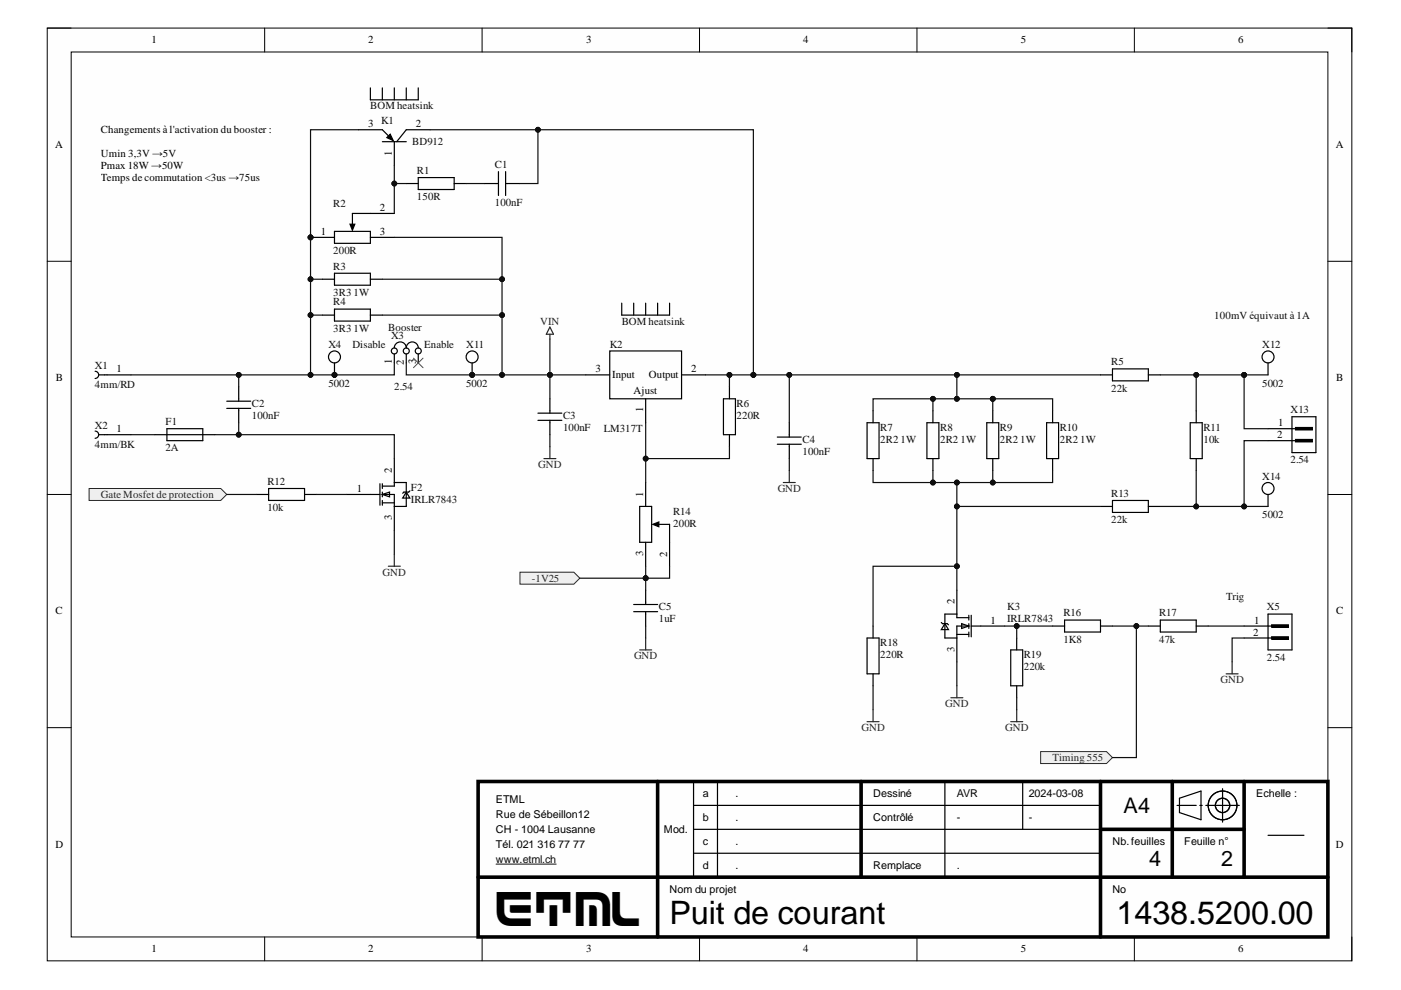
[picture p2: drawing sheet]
<svg xmlns="http://www.w3.org/2000/svg" width="297mm" height="210mm" viewBox="0 0 297 210" stroke-linecap="round" stroke-linejoin="round" font-family="sans-serif">
<defs><g id="words">
<text font-size="8.2" x="105.3" y="196.4">ETML</text>
<g font-size="6.8">
<text x="142" y="195.9">Puit de courant</text>
<text x="236.7" y="195.9">1438.5200.00</text>
</g>
<g font-size="4.6">
<text x="238.2" y="172.3">A4</text>
<text x="243.6" y="183.7">4</text>
<text x="258.9" y="183.7">2</text>
</g>
<g font-size="2.3">
<text x="32.1" y="9.2">1</text>
<text x="78.1" y="9.2">2</text>
<text x="124.3" y="9.2">3</text>
<text x="170.3" y="9.2">4</text>
<text x="216.4" y="9.2">5</text>
<text x="262.5" y="9.2">6</text>
<text x="21.4" y="28.2">Changements à l'activation du booster :</text>
<text x="78.1" y="27">3</text>
<text x="88.2" y="27">2</text>
<text x="11.7" y="31.4">A</text>
<text x="21.4" y="33.3">Umin 3,3V →5V</text>
<text x="21.4" y="35.8">Pmax 18W →50W</text>
<text x="83.1" y="33" transform="rotate(-90 83.1 33)">1</text>
<text x="283.2" y="31.4">A</text>
<text x="21.4" y="38.4">Temps de commutation &lt;3us →75us</text>
<text x="80.5" y="44.7">2</text>
<text x="68" y="49.8">1</text>
<text x="80.5" y="49.8">3</text>
<text x="83.1" y="77.2" transform="rotate(-90 83.1 77.2)">1</text>
<text x="85.6" y="77.3" transform="rotate(-90 85.6 77.3)">2</text>
<text x="88.2" y="77.3" transform="rotate(-90 88.2 77.3)">3</text>
<text x="11.8" y="80.8">B</text>
<text x="24.7" y="79">1</text>
<text x="126.2" y="79">3</text>
<text x="129.8" y="80.2">Input</text>
<text x="134.3" y="83.5">Ajust</text>
<text x="137.6" y="80.2">Output</text>
<text x="146.5" y="79">2</text>
<text x="283.3" y="80.8">B</text>
<text x="136.4" y="87.4" transform="rotate(-90 136.4 87.4)">1</text>
<text x="24.7" y="91.6">1</text>
<text x="270.8" y="92.9">2</text>
<text x="271" y="90.4">1</text>
<text x="83.1" y="100.3" transform="rotate(-90 83.1 100.3)">2</text>
<text x="75.6" y="104.3">1</text>
<text x="136.4" y="105.3" transform="rotate(-90 136.4 105.3)">1</text>
<text x="83.1" y="110.3" transform="rotate(-90 83.1 110.3)">3</text>
<text x="136.4" y="117.9" transform="rotate(-90 136.4 117.9)">3</text>
<text x="141.5" y="118.1" transform="rotate(-90 141.5 118.1)">2</text>
<text x="11.8" y="130.3">C</text>
<text x="202.4" y="128.2" transform="rotate(-90 202.4 128.2)">2</text>
<text x="283.3" y="130.3">C</text>
<text x="210" y="132.2">1</text>
<text x="265.7" y="134.7">2</text>
<text x="265.9" y="132.2">1</text>
<text x="202.4" y="138.2" transform="rotate(-90 202.4 138.2)">3</text>
<text x="105.2" y="173.4">Rue de Sébeillon12</text>
<text x="105.2" y="170.2">ETML</text>
<text x="149" y="169">a</text>
<text x="155.9" y="169">.</text>
<text x="185.1" y="169">Dessiné</text>
<text x="202.9" y="169">AVR</text>
<text x="218.1" y="169">2024-03-08</text>
<text x="266.3" y="169">Echelle :</text>
<text x="11.8" y="179.7">D</text>
<text x="105.2" y="176.6">CH - 1004 Lausanne</text>
<text x="105.2" y="179.7">Tél. 021 316 77 77</text>
<text x="140.8" y="176.6">Mod.</text>
<text x="149" y="174.1">b</text>
<text x="149" y="179.1">c</text>
<text x="155.9" y="174.1">.</text>
<text x="155.9" y="179.1">.</text>
<text x="185.1" y="174.1">Contrôlé</text>
<text x="202.9" y="174.1">-</text>
<text x="218.1" y="174.1">-</text>
<text x="235.9" y="179.1">Nb.feuilles</text>
<text x="251.1" y="179.1">Feuille n°</text>
<text x="283.2" y="179.7">D</text>
<text x="149" y="184.2">d</text>
<text x="155.9" y="184.2">.</text>
<text x="185.1" y="184.2">Remplace</text>
<text x="202.9" y="184.2">.</text>
<text x="142" y="189.3">Nom du projet</text>
<text x="235.9" y="189.3">No</text>
<text x="32.1" y="201.9">1</text>
<text x="78.1" y="201.9">2</text>
<text x="124.3" y="201.9">3</text>
<text x="170.3" y="201.9">4</text>
<text x="216.4" y="201.9">5</text>
<text x="262.5" y="201.9">6</text>
</g>
<g font-size="2.3" fill="#0e0e0e">
<text x="78.5" y="23.2">BOM heatsink</text>
<text x="80.8" y="26.2">K1</text>
<text x="87.4" y="30.8">BD912</text>
<text x="104.9" y="35.6">C1</text>
<text x="88.4" y="36.9">R1</text>
<text x="70.6" y="44">R2</text>
<text x="88.4" y="42.4">150R</text>
<text x="104.9" y="43.7">100nF</text>
<text x="70.6" y="53.8">200R</text>
<text x="70.6" y="57.1">R3</text>
<text x="70.6" y="64.8">R4</text>
<text x="70.6" y="62.7">3R3</text>
<text x="75" y="62.7">1W</text>
<text x="70.6" y="70.3">3R3</text>
<text x="75" y="70.3">1W</text>
<text x="82.3" y="70.1">Booster</text>
<text x="82.9" y="71.9">X3</text>
<text x="131.8" y="68.8">BOM heatsink</text>
<text x="257.4" y="67.5">100mV équivaut à 1A</text>
<text x="69.6" y="73.9">X4</text>
<text x="74.7" y="73.9">Disable</text>
<text x="89.9" y="73.9">Enable</text>
<text x="98.8" y="73.9">X11</text>
<text x="129.3" y="73.9">K2</text>
<text x="235.6" y="77.4">R5</text>
<text x="267.6" y="73.9">X12</text>
<text x="20.1" y="78.2">X1</text>
<text x="20.1" y="82.3">4mm/RD</text>
<text x="69.6" y="82">5002</text>
<text x="83.6" y="82.8">2.54</text>
<text x="98.8" y="82">5002</text>
<text x="235.6" y="83">22k</text>
<text x="267.6" y="82">5002</text>
<text x="53.4" y="86.3">C2</text>
<text x="53.4" y="88.8">100nF</text>
<text x="119.4" y="88.8">C3</text>
<text x="156.2" y="86.3">R6</text>
<text x="156.2" y="88.8">220R</text>
<text x="273.6" y="87.6">X13</text>
<text x="20.1" y="90.9">X2</text>
<text x="20.1" y="94.9">4mm/BK</text>
<text x="35.1" y="90.1">F1</text>
<text x="35.1" y="95.7">2A</text>
<text x="119.4" y="91.4">100nF</text>
<text x="128" y="91.6">LM317T</text>
<text x="170.1" y="93.9">C4</text>
<text x="186.6" y="91.4">R7</text>
<text x="186.6" y="93.9">2R2</text>
<text x="190.9" y="93.9">1W</text>
<text x="199.3" y="91.4">R8</text>
<text x="199.3" y="93.9">2R2</text>
<text x="203.6" y="93.9">1W</text>
<text x="212" y="91.4">R9</text>
<text x="212" y="93.9">2R2</text>
<text x="216.3" y="93.9">1W</text>
<text x="224.7" y="91.4">R10</text>
<text x="224.7" y="93.9">2R2</text>
<text x="229" y="93.9">1W</text>
<text x="255.2" y="91.4">R11</text>
<text x="255.2" y="93.9">10k</text>
<text x="170.1" y="96.5">100nF</text>
<text x="267.6" y="101.8">X14</text>
<text x="273.6" y="98.2">2.54</text>
<text x="56.7" y="102.8">R12</text>
<text x="87.1" y="104.1">F2</text>
<text x="87.1" y="106.6">IRLR7843</text>
<text x="235.6" y="105.3">R13</text>
<text x="56.7" y="108.4">10k</text>
<text x="142.7" y="109.1">R14</text>
<text x="142.7" y="111.7">200R</text>
<text x="235.6" y="110.9">22k</text>
<text x="267.6" y="109.9">5002</text>
<text x="139.7" y="129.4">C5</text>
<text x="139.7" y="132">1uF</text>
<text x="213.5" y="129.4">K3</text>
<text x="213.5" y="132">IRLR7843</text>
<text x="225.5" y="130.7">R16</text>
<text x="245.8" y="130.7">R17</text>
<text x="260" y="127.1">Trig</text>
<text x="268.6" y="129.4">X5</text>
<text x="186.6" y="137">R18</text>
<text x="225.5" y="136.3">1K8</text>
<text x="245.8" y="136.3">47k</text>
<text x="186.6" y="139.6">220R</text>
<text x="217.1" y="139.6">R19</text>
<text x="217.1" y="142.1">220k</text>
<text x="268.6" y="140.1">2.54</text>
<text x="105.2" y="182.9">www.etml.ch</text>
</g>
<g font-size="2.3" fill="#262626">
<text x="114.5" y="68.8">VIN</text>
<text x="114.1" y="99.2">GND</text>
<text x="21.4" y="105.6">Gate Mosfet de protection</text>
<text x="164.9" y="104.3">GND</text>
<text x="81.1" y="122.1">GND</text>
<text x="112.8" y="123.3">-1V25</text>
<text x="134.4" y="139.8">GND</text>
<text x="200.4" y="150">GND</text>
<text x="258.8" y="144.9">GND</text>
<text x="182.7" y="155">GND</text>
<text x="213.1" y="155">GND</text>
<text x="223.2" y="161.4">Timing 555</text>
</g>
</g></defs>
<path d="M10 6h276.6v197.7h-276.6z" fill-rule="evenodd" fill="#fefefe"/>
<path d="M10 6h276.6v197.7h-276.6z" fill="none" stroke="#000" stroke-width=".21"/>
<path d="M15.1 11h266.4v187.7h-266.4z" fill-rule="evenodd" fill="#fefefe"/>
<g fill="none" stroke="#000" stroke-width=".21">
<path d="M10 6h5.1M15.1 11h266.4v187.7h-266.4zM56.1 6v5M102.2 6v5M148.3 6v5M194.4 6v5M240.5 6v5M281.5 6h5.1v5M10 55.4h5.1M281.5 55.4h5.1M10 104.8h5.1M281.5 104.8h5.1"/>
<path d="M10 154.3h5.1M281.5 154.3h5.1M56.1 198.7v5M102.2 198.7v5M148.3 198.7v5M194.4 198.7v5M240.5 198.7v5M286.6 198.7v5"/>
</g>
<path d="M101.4 165.7h180.1v33h-180.1zM139.4 165.7v33M182.6 165.7v20.3M233.3 165.7v33M233.3 175.8h30.5M248.5 165.7v20.3M263.8 165.7v20.3M101.4 186h180.1" fill="none" stroke="#000" stroke-width=".76"/>
<g fill="none" stroke="#000" stroke-width=".25">
<path d="M86.1 38.9h2.6M88.7 37.7h7.6v2.5h-7.6zM96.3 38.9h2.5M68.4 59.2h2.5M70.9 57.9h7.6v2.6h-7.6zM78.5 59.2h2.6M20.2 78.7a.76 .76 0 0 1 .7 .8 .76 .76 0 0 1-.7 .7M20.9 79.5h6.9M68.4 66.8h2.5M70.9 65.5h7.6v2.6h-7.6zM78.5 66.8h2.6M233.3 79.5h2.6"/>
<path d="M235.9 78.2h7.6v2.6h-7.6zM243.5 79.5h2.5M20.2 91.4a.76 .76 0 0 1 .7 .8 .76 .76 0 0 1-.7 .7M20.9 92.2h6.9M32.9 92.2h12.6M35.4 90.9h7.6v2.5h-7.6zM183.8 89.6h2.6v7.6h-2.6zM185.1 87.1v2.5M185.1 97.2v2.6M196.5 89.6h2.6v7.6h-2.6zM197.8 87.1v2.5M197.8 97.2v2.6"/>
<path d="M209.2 89.6h2.6v7.6h-2.6zM210.5 87.1v2.5M210.5 97.2v2.6M221.9 89.6h2.5v7.6h-2.5zM223.2 87.1v2.5M223.2 97.2v2.6M252.4 89.6h2.5v7.6h-2.5zM253.6 87.1v2.5M253.6 97.2v2.6M54.4 104.8h2.6M57 103.6h7.6v2.5h-7.6zM64.6 104.8h2.5"/>
<path d="M233.3 107.4h2.6M235.9 106.1h7.6v2.5h-7.6zM243.5 107.4h2.5M183.8 135.3h2.6v7.6h-2.6zM185.1 132.7v2.6M214.3 137.8h2.5v7.6h-2.5zM215.6 135.3v2.5M223.2 132.7h2.5M225.7 131.5h7.6v2.5h-7.6zM233.3 132.7h2.6M243.5 132.7h2.5M246 131.5h7.6v2.5h-7.6z"/>
<path d="M253.6 132.7h2.6M263.8 135.3h6.8M263.8 132.7h6.8M268.8 130.2h5.1v7.6h-5.1zM269.6 132.5h3.6v.5h-3.6zM269.6 135h3.6v.5h-3.6zM185.1 142.9v2.5M215.6 145.4v2.5M147 170.8h86.3M147 175.8h86.3M147 165.7v20.3M152.1 165.7v20.3"/>
<path d="M200.3 165.7v20.3M216.8 165.7v10.1M249.6 170.8h4M250.1 169.2l4.5-1.5v6.1l-4.5-1.5zM254.4 170.8h.5M255.7 170.8h7.1M259.2 167.2v7.1M268.8 177.1h7.7M147 180.9h86.3"/>
<circle cx="259.2" cy="170.8" r="3"/>
<circle cx="259.2" cy="170.8" r="1.52"/>
</g>
<path d="M105.2 183.2h12.7" fill="none" stroke="#0e0e0e" stroke-width=".21"/>
<g fill="none" stroke="#262626" stroke-width=".25">
<path d="M115.3 97.2h2.6M116.6 94.7v2.5M167.3 99.8v2.5M83.6 117.5v2.6M166.1 102.3h2.5M82.3 120.1h2.6M135.6 137.8h2.6M136.9 135.3v2.5M183.8 153h2.6M185.1 150.5v2.5M201.6 147.9h2.5M202.9 145.4v2.5"/>
<path d="M214.3 153h2.5M215.6 150.5v2.5M260 142.9h2.5M261.2 140.3v2.6"/>
</g>
<g fill="#000">
<path d="M269.6 132.5h3.6v.5h-3.6z" fill-rule="evenodd"/>
<path d="M269.6 135h3.6v.5h-3.6z" fill-rule="evenodd"/>
</g>
<path d="M18.9 103.6h27.9l1.3 1.2-1.3 1.3h-27.9z" fill-rule="evenodd" fill="#f0f0f0"/>
<path d="M18.9 103.6h27.9l1.3 1.2-1.3 1.3h-27.9z" fill="none" stroke="#262626" stroke-width=".21"/>
<path d="M220.6 159.4h14l1.3 1.2-1.3 1.3h-14z" fill-rule="evenodd" fill="#f0f0f0"/>
<path d="M220.6 159.4h14l1.3 1.2-1.3 1.3h-14z" fill="none" stroke="#262626" stroke-width=".21"/>
<path d="M110.2 121.3h11.5l1.2 1.3-1.2 1.3h-11.5z" fill-rule="evenodd" fill="#f0f0f0"/>
<path d="M110.2 121.3h11.5l1.2 1.3-1.2 1.3h-11.5z" fill="none" stroke="#262626" stroke-width=".21"/>
<g fill="none" stroke="#000" stroke-width=".25">
<path d="M78.5 18.6v2.6h10.2v-2.6M81.1 18.6v2.6M83.6 18.6v2.6M86.1 18.6v2.6M76 27.5h5.1l2 2M81.1 30h5M82.7 28.5l.7 1.3-1.4-.6zM83.6 30v5.1M91.2 27.5h-5.1l-2 2.5M102.6 38.9h3.1M105.7 36.4v5.1M107.2 38.9h3"/>
<path d="M107.2 36.4v5.1M124.2 79.5h5.1M129.3 74.4h15.2v10.2h-15.2zM131.8 64.3v2.5h10.2v-2.5M134.4 64.3v2.5M136.9 64.3v2.5M139.4 64.3v2.5M144.5 79.5h5.1M268.8 76.9v2.6M48.1 86.6h5.1M48.1 85.1h5.1M50.6 82v3.1"/>
<path d="M50.6 86.6v3M83.6 97.2v5.9h-2.5M114.1 89.1h5M114.1 87.6h5M116.6 84.6v3M116.6 89.1v3.1M136.9 84.6v5M153.4 84.6h2.5v7.6h-2.5zM154.7 82v2.6M154.7 92.2v2.5M164.8 94.2h5.1M164.8 92.7h5.1"/>
<path d="M167.3 89.6v3.1M167.3 94.2v3M73.5 104.8h7.1M80.6 102.6v4.5M81.1 104.8l1.5-.5v1zM81.1 104.8h2.5v7.6M81.1 102.6v1M81.1 104.3v1M81.1 106.1v1M81.1 106.6h2.5M83.6 102.3h2.5v2M86.1 104.3l.8 1.3h-1.5z"/>
<path d="M86.1 104.6v2.8h-2.5M86.9 104.1l-.3 .2h-1l-.2 .3M268.8 104.8v2.6M134.4 129.7h5M134.4 128.2h5M136.9 125.1v3.1M136.9 129.7v3M199.6 132l.2 .2h1l.3 .3M200.3 132.2l.8 1.3h-1.5zM200.3 132.5v2.8h2.6M202.9 125.1v5.9h2.5M202.9 134.5h2.5"/>
<path d="M202.9 130.2h-2.6v2M203.9 132.2l1.5 .5-1.5 .5zM205.4 132.7h-2.5v7.6M205.4 130.5v1M205.4 132.2v1M205.4 134v1M205.9 132.7h7.1M205.9 130.5v4.5"/>
<circle cx="268.8" cy="75.7" r="1.27"/>
<circle cx="268.8" cy="103.6" r="1.27"/>
</g>
<path d="M82.7 28.5l.7 1.3-1.4-.6z" fill="#000"/>
<circle cx="70.9" cy="79.5" r=".51" fill="#0e0e0e"/>
<circle cx="70.9" cy="79.5" r=".51" fill="none" stroke="#0e0e0e" stroke-width=".21"/>
<path d="M70.9 76.9v2.6" fill="none" stroke="#000" stroke-width=".25"/>
<circle cx="70.9" cy="79.5" r=".51" fill="#0e0e0e"/>
<circle cx="70.9" cy="79.5" r=".51" fill="none" stroke="#0e0e0e" stroke-width=".21"/>
<circle cx="70.9" cy="75.7" r="1.27" fill="none" stroke="#000" stroke-width=".25"/>
<circle cx="100.1" cy="79.5" r=".51" fill="#0e0e0e"/>
<circle cx="100.1" cy="79.5" r=".51" fill="none" stroke="#0e0e0e" stroke-width=".21"/>
<path d="M100.1 76.9v2.6" fill="none" stroke="#000" stroke-width=".25"/>
<circle cx="100.1" cy="79.5" r=".51" fill="#0e0e0e"/>
<circle cx="100.1" cy="79.5" r=".51" fill="none" stroke="#0e0e0e" stroke-width=".21"/>
<g fill="none" stroke="#000" stroke-width=".25">
<path d="M83.6 73.8a1.27 1.27 0 0 1 1.3-1.3 1.27 1.27 0 0 1 1.2 1.3 1.28 1.28 0 0 1 1.3-1.3 1.28 1.28 0 0 1 1.3 1.3M83.6 75v1.9M86.1 75v1.9M88.7 75v1.9M268.8 90.9h6.9M268.8 93.4h6.9M273.9 88.4h5.1v7.6h-5.1zM274.7 90.6h3.5v.5h-3.5zM274.7 93.2h3.5v.5h-3.5z"/>
<circle cx="83.6" cy="74.4" r=".63"/>
<circle cx="86.1" cy="74.4" r=".63"/>
<circle cx="88.7" cy="74.4" r=".63"/>
<circle cx="100.1" cy="75.7" r="1.27"/>
</g>
<g fill="#000">
<path d="M274.7 90.6h3.5v.5h-3.5z" fill-rule="evenodd"/>
<path d="M274.7 93.2h3.5v.5h-3.5z" fill-rule="evenodd"/>
</g>
<path d="M87.7 75.9l2 2.1M89.7 75.9l-2 2.1" fill="none" stroke="#4c4c4c" stroke-width=".21"/>
<path d="M116.6 69.3l.8 1.6h-1.6zM116.6 70.9v1" fill="none" stroke="#262626" stroke-width=".25"/>
<path d="M21.4 26.2h39.4v15.3h-39.4z" fill-rule="evenodd" fill="#fefefe"/>
<path d="M21.4 26.2h39.4v15.3h-39.4z" fill="none" stroke="#fefefe" stroke-width=".21"/>
<path d="M135.6 107.4h2.6v7.6h-2.6zM136.9 102.3v5.1M136.9 115v5.1M138.4 111.2l1.3-.5v1zM139.2 111.2h2.8v8.9" fill="none" stroke="#000" stroke-width=".25"/>
<path d="M138.4 111.2l1.3-.5v1z" fill="#000"/>
<circle cx="65.8" cy="50.3" r=".51" fill="#0e0e0e"/>
<circle cx="65.8" cy="50.3" r=".51" fill="none" stroke="#0e0e0e" stroke-width=".21"/>
<path d="M65.8 50.3h5.1" fill="none" stroke="#000" stroke-width=".25"/>
<circle cx="65.8" cy="50.3" r=".51" fill="#0e0e0e"/>
<circle cx="65.8" cy="50.3" r=".51" fill="none" stroke="#0e0e0e" stroke-width=".21"/>
<path d="M70.9 49.1h7.6v2.5h-7.6zM74.2 47.5h1l-.5 1.3zM78.5 50.3h5.1M83.6 45.3h-8.9v2.7" fill="none" stroke="#000" stroke-width=".25"/>
<path d="M74.2 47.5h1l-.5 1.3z" fill="#000"/>
<path d="M27.8 79.5h22.8v2.5M27.8 92.2h5.1" fill="none" stroke="#0e0e0e" stroke-width=".25"/>
<circle cx="50.6" cy="79.5" r=".51" fill="#0e0e0e"/>
<circle cx="50.6" cy="79.5" r=".51" fill="none" stroke="#0e0e0e" stroke-width=".21"/>
<path d="M50.6 89.6v2.6M67.1 104.8h6.4M83.6 112.4v5.1" fill="none" stroke="#0e0e0e" stroke-width=".25"/>
<circle cx="50.6" cy="92.2" r=".51" fill="#0e0e0e"/>
<circle cx="50.6" cy="92.2" r=".51" fill="none" stroke="#0e0e0e" stroke-width=".21"/>
<path d="M65.8 66.8h2.6" fill="none" stroke="#0e0e0e" stroke-width=".25"/>
<circle cx="65.8" cy="66.8" r=".51" fill="#0e0e0e"/>
<circle cx="65.8" cy="66.8" r=".51" fill="none" stroke="#0e0e0e" stroke-width=".21"/>
<path d="M81.1 66.8h25.3" fill="none" stroke="#0e0e0e" stroke-width=".25"/>
<circle cx="106.4" cy="66.8" r=".51" fill="#0e0e0e"/>
<circle cx="106.4" cy="66.8" r=".51" fill="none" stroke="#0e0e0e" stroke-width=".21"/>
<path d="M83.6 35.1v3.8h2.5M98.8 38.9h3.8" fill="none" stroke="#0e0e0e" stroke-width=".25"/>
<circle cx="83.6" cy="38.9" r=".51" fill="#0e0e0e"/>
<circle cx="83.6" cy="38.9" r=".51" fill="none" stroke="#0e0e0e" stroke-width=".21"/>
<path d="M116.6 79.5h7.6" fill="none" stroke="#0e0e0e" stroke-width=".25"/>
<circle cx="116.6" cy="79.5" r=".51" fill="#0e0e0e"/>
<circle cx="116.6" cy="79.5" r=".51" fill="none" stroke="#0e0e0e" stroke-width=".21"/>
<path d="M116.6 92.2v2.5M167.3 97.2v2.6M185.1 87.1v-2.5h12.7v2.5M136.9 132.7v2.6" fill="none" stroke="#0e0e0e" stroke-width=".25"/>
<circle cx="197.8" cy="84.6" r=".51" fill="#0e0e0e"/>
<circle cx="197.8" cy="84.6" r=".51" fill="none" stroke="#0e0e0e" stroke-width=".21"/>
<path d="M210.5 84.6h12.7v2.5" fill="none" stroke="#0e0e0e" stroke-width=".25"/>
<circle cx="210.5" cy="84.6" r=".51" fill="#0e0e0e"/>
<circle cx="210.5" cy="84.6" r=".51" fill="none" stroke="#0e0e0e" stroke-width=".21"/>
<path d="M197.8 99.8v2.5" fill="none" stroke="#0e0e0e" stroke-width=".25"/>
<circle cx="197.8" cy="102.3" r=".51" fill="#0e0e0e"/>
<circle cx="197.8" cy="102.3" r=".51" fill="none" stroke="#0e0e0e" stroke-width=".21"/>
<path d="M210.5 99.8v2.5" fill="none" stroke="#0e0e0e" stroke-width=".25"/>
<circle cx="210.5" cy="102.3" r=".51" fill="#0e0e0e"/>
<circle cx="210.5" cy="102.3" r=".51" fill="none" stroke="#0e0e0e" stroke-width=".21"/>
<path d="M246 79.5h7.6v7.6" fill="none" stroke="#0e0e0e" stroke-width=".25"/>
<circle cx="253.6" cy="79.5" r=".51" fill="#0e0e0e"/>
<circle cx="253.6" cy="79.5" r=".51" fill="none" stroke="#0e0e0e" stroke-width=".21"/>
<path d="M253.6 79.5h10.2" fill="none" stroke="#0e0e0e" stroke-width=".25"/>
<circle cx="263.8" cy="79.5" r=".51" fill="#0e0e0e"/>
<circle cx="263.8" cy="79.5" r=".51" fill="none" stroke="#0e0e0e" stroke-width=".21"/>
<circle cx="253.6" cy="79.5" r=".51" fill="#0e0e0e"/>
<circle cx="253.6" cy="79.5" r=".51" fill="none" stroke="#0e0e0e" stroke-width=".21"/>
<path d="M48.1 104.8h6.3M202.9 120.1h-17.8v12.6M256.2 132.7h7.6M263.8 135.3h-2.6v5M185.1 145.4v5.1M202.9 140.3v5.1M215.6 147.9v2.6" fill="none" stroke="#0e0e0e" stroke-width=".25"/>
<circle cx="202.9" cy="120.1" r=".51" fill="#0e0e0e"/>
<circle cx="202.9" cy="120.1" r=".51" fill="none" stroke="#0e0e0e" stroke-width=".21"/>
<path d="M210.5 84.6v2.5" fill="none" stroke="#0e0e0e" stroke-width=".25"/>
<circle cx="210.5" cy="84.6" r=".51" fill="#0e0e0e"/>
<circle cx="210.5" cy="84.6" r=".51" fill="none" stroke="#0e0e0e" stroke-width=".21"/>
<path d="M233.3 79.5h-30.4v5.1" fill="none" stroke="#0e0e0e" stroke-width=".25"/>
<circle cx="202.9" cy="84.6" r=".51" fill="#0e0e0e"/>
<circle cx="202.9" cy="84.6" r=".51" fill="none" stroke="#0e0e0e" stroke-width=".21"/>
<circle cx="202.9" cy="79.5" r=".51" fill="#0e0e0e"/>
<circle cx="202.9" cy="79.5" r=".51" fill="none" stroke="#0e0e0e" stroke-width=".21"/>
<path d="M202.9 107.4h30.4" fill="none" stroke="#0e0e0e" stroke-width=".25"/>
<circle cx="202.9" cy="107.4" r=".51" fill="#0e0e0e"/>
<circle cx="202.9" cy="107.4" r=".51" fill="none" stroke="#0e0e0e" stroke-width=".21"/>
<path d="M253.6 99.8v7.6h-7.6" fill="none" stroke="#0e0e0e" stroke-width=".25"/>
<circle cx="253.6" cy="107.4" r=".51" fill="#0e0e0e"/>
<circle cx="253.6" cy="107.4" r=".51" fill="none" stroke="#0e0e0e" stroke-width=".21"/>
<path d="M253.6 107.4h15.2" fill="none" stroke="#0e0e0e" stroke-width=".25"/>
<circle cx="263.8" cy="107.4" r=".51" fill="#0e0e0e"/>
<circle cx="263.8" cy="107.4" r=".51" fill="none" stroke="#0e0e0e" stroke-width=".21"/>
<circle cx="253.6" cy="107.4" r=".51" fill="#0e0e0e"/>
<circle cx="253.6" cy="107.4" r=".51" fill="none" stroke="#0e0e0e" stroke-width=".21"/>
<path d="M240.9 132.7v27.9h-5" fill="none" stroke="#0e0e0e" stroke-width=".25"/>
<circle cx="240.9" cy="132.7" r=".51" fill="#0e0e0e"/>
<circle cx="240.9" cy="132.7" r=".51" fill="none" stroke="#0e0e0e" stroke-width=".21"/>
<path d="M136.9 120.1v2.5" fill="none" stroke="#0e0e0e" stroke-width=".25"/>
<circle cx="136.9" cy="122.6" r=".51" fill="#0e0e0e"/>
<circle cx="136.9" cy="122.6" r=".51" fill="none" stroke="#0e0e0e" stroke-width=".21"/>
<path d="M114.1 27.5h45.6v52" fill="none" stroke="#0e0e0e" stroke-width=".25"/>
<circle cx="114.1" cy="27.5" r=".51" fill="#0e0e0e"/>
<circle cx="114.1" cy="27.5" r=".51" fill="none" stroke="#0e0e0e" stroke-width=".21"/>
<circle cx="159.7" cy="79.5" r=".51" fill="#0e0e0e"/>
<circle cx="159.7" cy="79.5" r=".51" fill="none" stroke="#0e0e0e" stroke-width=".21"/>
<path d="M122.9 122.6h14v2.5" fill="none" stroke="#0e0e0e" stroke-width=".25"/>
<circle cx="136.9" cy="122.6" r=".51" fill="#0e0e0e"/>
<circle cx="136.9" cy="122.6" r=".51" fill="none" stroke="#0e0e0e" stroke-width=".21"/>
<path d="M83.6 38.9v6.4" fill="none" stroke="#0e0e0e" stroke-width=".25"/>
<circle cx="83.6" cy="38.9" r=".51" fill="#0e0e0e"/>
<circle cx="83.6" cy="38.9" r=".51" fill="none" stroke="#0e0e0e" stroke-width=".21"/>
<path d="M83.6 50.3h22.8v8.9" fill="none" stroke="#0e0e0e" stroke-width=".25"/>
<circle cx="106.4" cy="59.2" r=".51" fill="#0e0e0e"/>
<circle cx="106.4" cy="59.2" r=".51" fill="none" stroke="#0e0e0e" stroke-width=".21"/>
<path d="M223.2 132.7h-7.6v2.6" fill="none" stroke="#0e0e0e" stroke-width=".25"/>
<circle cx="215.6" cy="132.7" r=".51" fill="#0e0e0e"/>
<circle cx="215.6" cy="132.7" r=".51" fill="none" stroke="#0e0e0e" stroke-width=".21"/>
<path d="M213 132.7h2.6" fill="none" stroke="#0e0e0e" stroke-width=".25"/>
<circle cx="215.6" cy="132.7" r=".51" fill="#0e0e0e"/>
<circle cx="215.6" cy="132.7" r=".51" fill="none" stroke="#0e0e0e" stroke-width=".21"/>
<path d="M154.7 79.5h5" fill="none" stroke="#0e0e0e" stroke-width=".25"/>
<circle cx="159.7" cy="79.5" r=".51" fill="#0e0e0e"/>
<circle cx="159.7" cy="79.5" r=".51" fill="none" stroke="#0e0e0e" stroke-width=".21"/>
<circle cx="154.7" cy="79.5" r=".51" fill="#0e0e0e"/>
<circle cx="154.7" cy="79.5" r=".51" fill="none" stroke="#0e0e0e" stroke-width=".21"/>
<path d="M91.2 27.5h22.9v11.4h-3.9" fill="none" stroke="#0e0e0e" stroke-width=".25"/>
<circle cx="114.1" cy="27.5" r=".51" fill="#0e0e0e"/>
<circle cx="114.1" cy="27.5" r=".51" fill="none" stroke="#0e0e0e" stroke-width=".21"/>
<path d="M76 27.5h-10.2v31.7" fill="none" stroke="#0e0e0e" stroke-width=".25"/>
<circle cx="65.8" cy="59.2" r=".51" fill="#0e0e0e"/>
<circle cx="65.8" cy="59.2" r=".51" fill="none" stroke="#0e0e0e" stroke-width=".21"/>
<circle cx="65.8" cy="50.3" r=".51" fill="#0e0e0e"/>
<circle cx="65.8" cy="50.3" r=".51" fill="none" stroke="#0e0e0e" stroke-width=".21"/>
<path d="M45.5 92.2h38.1v5" fill="none" stroke="#0e0e0e" stroke-width=".25"/>
<circle cx="50.6" cy="92.2" r=".51" fill="#0e0e0e"/>
<circle cx="50.6" cy="92.2" r=".51" fill="none" stroke="#0e0e0e" stroke-width=".21"/>
<path d="M68.4 59.2h-2.6v20.3" fill="none" stroke="#0e0e0e" stroke-width=".25"/>
<circle cx="65.8" cy="59.2" r=".51" fill="#0e0e0e"/>
<circle cx="65.8" cy="59.2" r=".51" fill="none" stroke="#0e0e0e" stroke-width=".21"/>
<circle cx="65.8" cy="66.8" r=".51" fill="#0e0e0e"/>
<circle cx="65.8" cy="66.8" r=".51" fill="none" stroke="#0e0e0e" stroke-width=".21"/>
<circle cx="65.8" cy="79.5" r=".51" fill="#0e0e0e"/>
<circle cx="65.8" cy="79.5" r=".51" fill="none" stroke="#0e0e0e" stroke-width=".21"/>
<path d="M81.1 59.2h25.3v20.3" fill="none" stroke="#0e0e0e" stroke-width=".25"/>
<circle cx="106.4" cy="59.2" r=".51" fill="#0e0e0e"/>
<circle cx="106.4" cy="59.2" r=".51" fill="none" stroke="#0e0e0e" stroke-width=".21"/>
<circle cx="106.4" cy="66.8" r=".51" fill="#0e0e0e"/>
<circle cx="106.4" cy="66.8" r=".51" fill="none" stroke="#0e0e0e" stroke-width=".21"/>
<circle cx="106.4" cy="79.5" r=".51" fill="#0e0e0e"/>
<circle cx="106.4" cy="79.5" r=".51" fill="none" stroke="#0e0e0e" stroke-width=".21"/>
<path d="M154.7 94.7v2.5h-17.8" fill="none" stroke="#0e0e0e" stroke-width=".25"/>
<circle cx="136.9" cy="97.2" r=".51" fill="#0e0e0e"/>
<circle cx="136.9" cy="97.2" r=".51" fill="none" stroke="#0e0e0e" stroke-width=".21"/>
<path d="M149.6 79.5h5.1v2.5" fill="none" stroke="#0e0e0e" stroke-width=".25"/>
<circle cx="154.7" cy="79.5" r=".51" fill="#0e0e0e"/>
<circle cx="154.7" cy="79.5" r=".51" fill="none" stroke="#0e0e0e" stroke-width=".21"/>
<path d="M235.9 132.7h7.6" fill="none" stroke="#0e0e0e" stroke-width=".25"/>
<circle cx="240.9" cy="132.7" r=".51" fill="#0e0e0e"/>
<circle cx="240.9" cy="132.7" r=".51" fill="none" stroke="#0e0e0e" stroke-width=".21"/>
<path d="M185.1 99.8v2.5h38.1v-2.5" fill="none" stroke="#0e0e0e" stroke-width=".25"/>
<circle cx="210.5" cy="102.3" r=".51" fill="#0e0e0e"/>
<circle cx="210.5" cy="102.3" r=".51" fill="none" stroke="#0e0e0e" stroke-width=".21"/>
<circle cx="202.9" cy="102.3" r=".51" fill="#0e0e0e"/>
<circle cx="202.9" cy="102.3" r=".51" fill="none" stroke="#0e0e0e" stroke-width=".21"/>
<circle cx="197.8" cy="102.3" r=".51" fill="#0e0e0e"/>
<circle cx="197.8" cy="102.3" r=".51" fill="none" stroke="#0e0e0e" stroke-width=".21"/>
<path d="M202.9 102.3v22.8" fill="none" stroke="#0e0e0e" stroke-width=".25"/>
<circle cx="202.9" cy="102.3" r=".51" fill="#0e0e0e"/>
<circle cx="202.9" cy="102.3" r=".51" fill="none" stroke="#0e0e0e" stroke-width=".21"/>
<circle cx="202.9" cy="107.4" r=".51" fill="#0e0e0e"/>
<circle cx="202.9" cy="107.4" r=".51" fill="none" stroke="#0e0e0e" stroke-width=".21"/>
<circle cx="202.9" cy="120.1" r=".51" fill="#0e0e0e"/>
<circle cx="202.9" cy="120.1" r=".51" fill="none" stroke="#0e0e0e" stroke-width=".21"/>
<path d="M167.3 79.5h35.6" fill="none" stroke="#0e0e0e" stroke-width=".25"/>
<circle cx="202.9" cy="79.5" r=".51" fill="#0e0e0e"/>
<circle cx="202.9" cy="79.5" r=".51" fill="none" stroke="#0e0e0e" stroke-width=".21"/>
<circle cx="167.3" cy="79.5" r=".51" fill="#0e0e0e"/>
<circle cx="167.3" cy="79.5" r=".51" fill="none" stroke="#0e0e0e" stroke-width=".21"/>
<path d="M159.7 79.5h7.6v10.1" fill="none" stroke="#0e0e0e" stroke-width=".25"/>
<circle cx="167.3" cy="79.5" r=".51" fill="#0e0e0e"/>
<circle cx="167.3" cy="79.5" r=".51" fill="none" stroke="#0e0e0e" stroke-width=".21"/>
<circle cx="159.7" cy="79.5" r=".51" fill="#0e0e0e"/>
<circle cx="159.7" cy="79.5" r=".51" fill="none" stroke="#0e0e0e" stroke-width=".21"/>
<path d="M142 120.1v2.5h-5.1" fill="none" stroke="#0e0e0e" stroke-width=".25"/>
<circle cx="136.9" cy="122.6" r=".51" fill="#0e0e0e"/>
<circle cx="136.9" cy="122.6" r=".51" fill="none" stroke="#0e0e0e" stroke-width=".21"/>
<path d="M268.8 93.4h-5v14" fill="none" stroke="#0e0e0e" stroke-width=".25"/>
<circle cx="263.8" cy="107.4" r=".51" fill="#0e0e0e"/>
<circle cx="263.8" cy="107.4" r=".51" fill="none" stroke="#0e0e0e" stroke-width=".21"/>
<path d="M197.8 84.6h12.7" fill="none" stroke="#0e0e0e" stroke-width=".25"/>
<circle cx="197.8" cy="84.6" r=".51" fill="#0e0e0e"/>
<circle cx="197.8" cy="84.6" r=".51" fill="none" stroke="#0e0e0e" stroke-width=".21"/>
<circle cx="202.9" cy="84.6" r=".51" fill="#0e0e0e"/>
<circle cx="202.9" cy="84.6" r=".51" fill="none" stroke="#0e0e0e" stroke-width=".21"/>
<circle cx="210.5" cy="84.6" r=".51" fill="#0e0e0e"/>
<circle cx="210.5" cy="84.6" r=".51" fill="none" stroke="#0e0e0e" stroke-width=".21"/>
<path d="M136.9 89.6v12.7" fill="none" stroke="#0e0e0e" stroke-width=".25"/>
<circle cx="136.9" cy="97.2" r=".51" fill="#0e0e0e"/>
<circle cx="136.9" cy="97.2" r=".51" fill="none" stroke="#0e0e0e" stroke-width=".21"/>
<path d="M86.1 76.9v2.6h30.5v5.1" fill="none" stroke="#0e0e0e" stroke-width=".25"/>
<circle cx="100.1" cy="79.5" r=".51" fill="#0e0e0e"/>
<circle cx="100.1" cy="79.5" r=".51" fill="none" stroke="#0e0e0e" stroke-width=".21"/>
<circle cx="106.4" cy="79.5" r=".51" fill="#0e0e0e"/>
<circle cx="106.4" cy="79.5" r=".51" fill="none" stroke="#0e0e0e" stroke-width=".21"/>
<circle cx="116.6" cy="79.5" r=".51" fill="#0e0e0e"/>
<circle cx="116.6" cy="79.5" r=".51" fill="none" stroke="#0e0e0e" stroke-width=".21"/>
<path d="M83.6 76.9v2.6h-33" fill="none" stroke="#0e0e0e" stroke-width=".25"/>
<circle cx="50.6" cy="79.5" r=".51" fill="#0e0e0e"/>
<circle cx="50.6" cy="79.5" r=".51" fill="none" stroke="#0e0e0e" stroke-width=".21"/>
<circle cx="65.8" cy="79.5" r=".51" fill="#0e0e0e"/>
<circle cx="65.8" cy="79.5" r=".51" fill="none" stroke="#0e0e0e" stroke-width=".21"/>
<circle cx="70.9" cy="79.5" r=".51" fill="#0e0e0e"/>
<circle cx="70.9" cy="79.5" r=".51" fill="none" stroke="#0e0e0e" stroke-width=".21"/>
<path d="M116.6 71.9v7.6" fill="none" stroke="#0e0e0e" stroke-width=".25"/>
<circle cx="116.6" cy="79.5" r=".51" fill="#0e0e0e"/>
<circle cx="116.6" cy="79.5" r=".51" fill="none" stroke="#0e0e0e" stroke-width=".21"/>
<path d="M263.8 79.5h5" fill="none" stroke="#0e0e0e" stroke-width=".25"/>
<circle cx="263.8" cy="79.5" r=".51" fill="#0e0e0e"/>
<circle cx="263.8" cy="79.5" r=".51" fill="none" stroke="#0e0e0e" stroke-width=".21"/>
<path d="M263.8 79.5v11.4h5" fill="none" stroke="#0e0e0e" stroke-width=".25"/>
<circle cx="263.8" cy="79.5" r=".51" fill="#0e0e0e"/>
<circle cx="263.8" cy="79.5" r=".51" fill="none" stroke="#0e0e0e" stroke-width=".21"/>
<use href="#words"/>
</svg>
